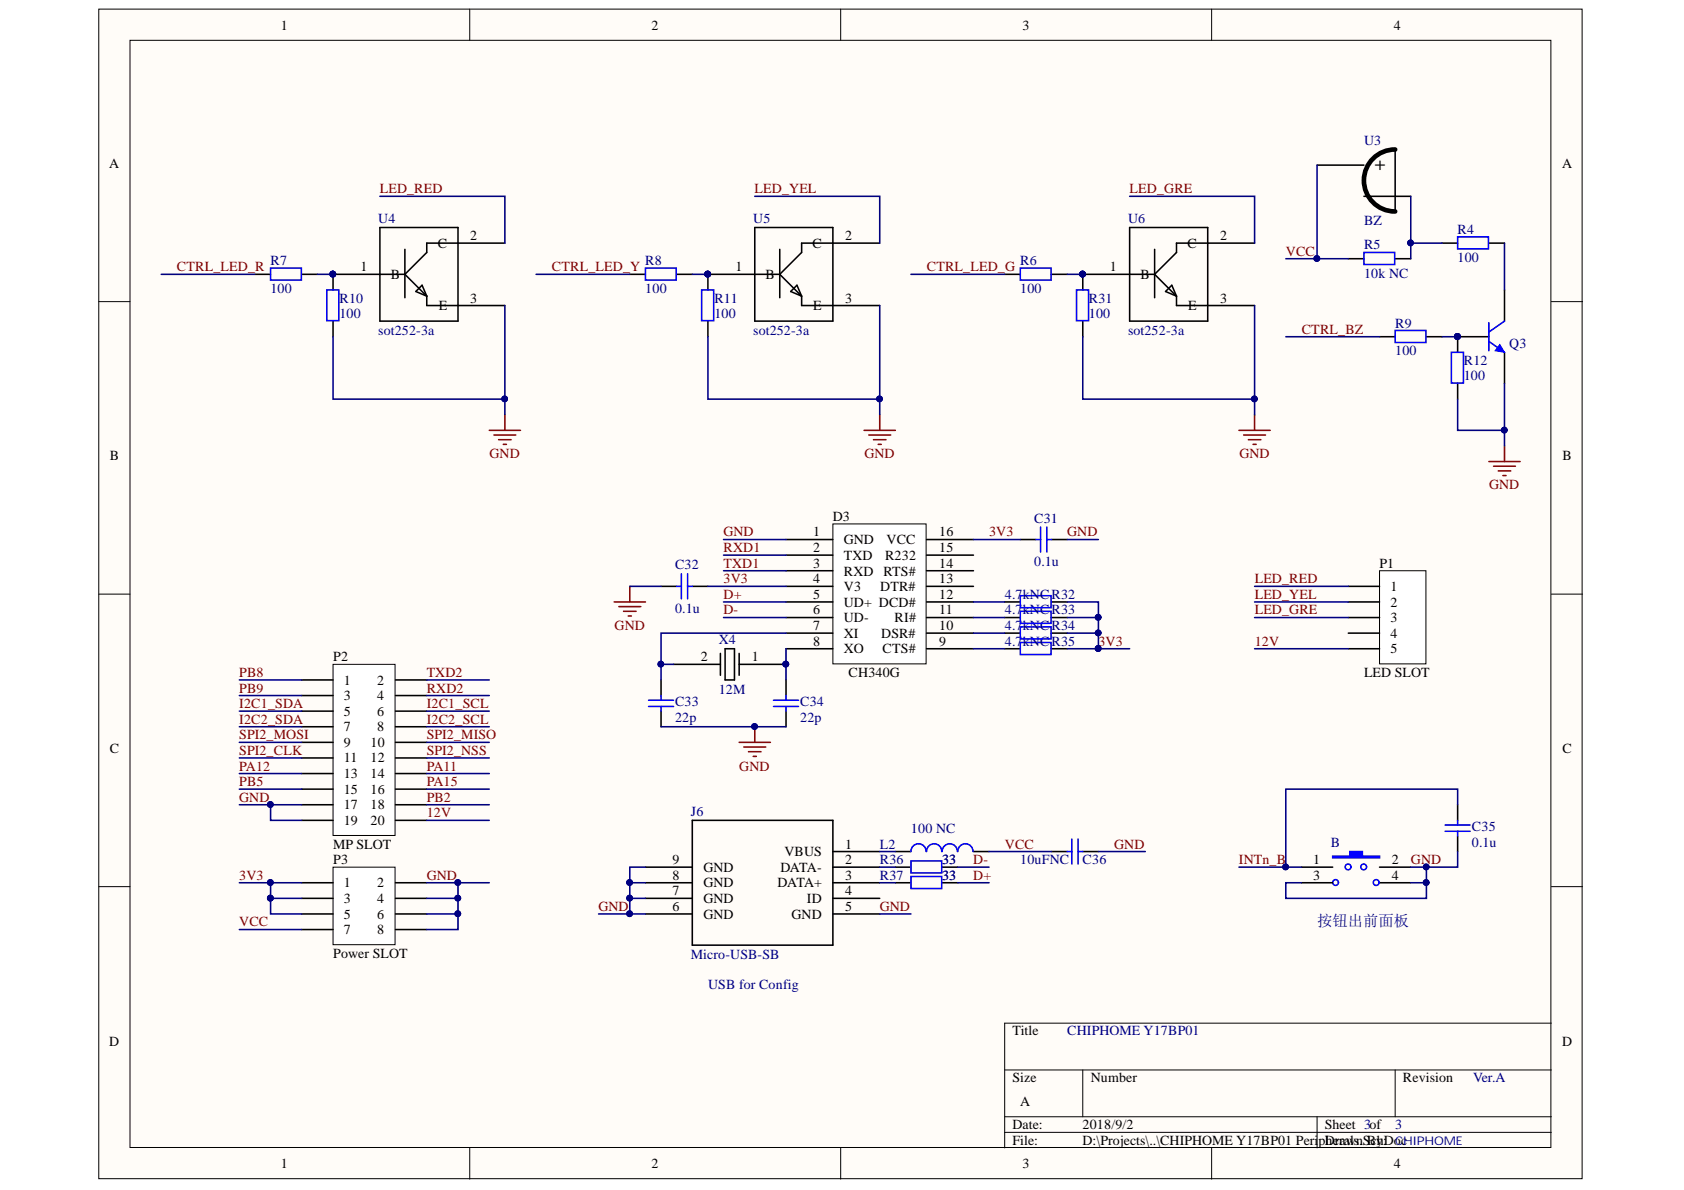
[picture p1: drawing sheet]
<svg xmlns="http://www.w3.org/2000/svg" width="297mm" height="210mm" viewBox="0 0 297 210" stroke-linecap="round" stroke-linejoin="round" font-family="sans-serif">
<defs><g id="words">
<text font-size="3.9" x="242.3" y="30.2">+</text>
<text font-size="2.7" fill="#000080" x="232.3" y="163.4">按钮出前面板</text>
<g font-size="2.5">
<text x="49.6" y="5.2">1</text>
<text x="114.9" y="5.2">2</text>
<text x="180.4" y="5.2">3</text>
<text x="245.8" y="5.2">4</text>
<text x="19.3" y="29.6">A</text>
<text x="275.5" y="29.6">A</text>
<text x="63.6" y="47.8">1</text>
<text x="77.2" y="43.8">C</text>
<text x="83" y="42.3">2</text>
<text x="129.7" y="47.8">1</text>
<text x="143.3" y="43.8">C</text>
<text x="149.1" y="42.3">2</text>
<text x="195.8" y="47.8">1</text>
<text x="209.5" y="43.8">C</text>
<text x="215.2" y="42.3">2</text>
<text x="68.9" y="49.2">B</text>
<text x="83" y="53.4">3</text>
<text x="135.1" y="49.2">B</text>
<text x="149.1" y="53.4">3</text>
<text x="201.2" y="49.2">B</text>
<text x="215.2" y="53.4">3</text>
<text x="77.4" y="54.7">E</text>
<text x="143.4" y="54.7">E</text>
<text x="209.6" y="54.7">E</text>
<text x="19.4" y="81.2">B</text>
<text x="275.6" y="81.2">B</text>
<text x="143.4" y="94.6">1</text>
<text x="146.9" y="91.9">D3</text>
<text x="148.8" y="96">GND</text>
<text x="156.4" y="96">VCC</text>
<text x="165.7" y="94.6">16</text>
<text x="143.4" y="97.4">2</text>
<text x="143.4" y="100.1">3</text>
<text x="148.8" y="98.8">TXD</text>
<text x="148.8" y="101.5">RXD</text>
<text x="155.9" y="101.5">RTS#</text>
<text x="156.1" y="98.8">R232</text>
<text x="165.7" y="100.1">14</text>
<text x="165.7" y="97.4">15</text>
<text x="243.3" y="100.1">P1</text>
<text x="143.4" y="102.9">4</text>
<text x="143.4" y="105.6">5</text>
<text x="148.8" y="104.2">V3</text>
<text x="148.8" y="107">UD+ DCD#</text>
<text x="155.3" y="104.2">DTR#</text>
<text x="165.7" y="105.6">12</text>
<text x="165.7" y="102.9">13</text>
<text x="245.2" y="104.2">1</text>
<text x="245.2" y="107">2</text>
<text x="143.4" y="108.4">6</text>
<text x="143.4" y="111.2">7</text>
<text x="143.4" y="113.9">8</text>
<text x="148.8" y="109.7">UD-</text>
<text x="148.8" y="112.5">XI</text>
<text x="155.4" y="112.5">DSR#</text>
<text x="157.8" y="109.7">RI#</text>
<text x="165.7" y="113.9">9</text>
<text x="165.7" y="111.2">10</text>
<text x="165.7" y="108.4">11</text>
<text x="245.2" y="109.7">3</text>
<text x="245.2" y="112.5">4</text>
<text x="58.8" y="116.7">P2</text>
<text x="123.6" y="116.7">2</text>
<text x="132.6" y="116.7">1</text>
<text x="148.8" y="115.2">XO</text>
<text x="149.7" y="119.4">CH340G</text>
<text x="155.7" y="115.2">CTS#</text>
<text x="240.6" y="119.4">LED SLOT</text>
<text x="245.2" y="115.2">5</text>
<text x="60.6" y="120.8">1</text>
<text x="60.6" y="123.5">3</text>
<text x="66.6" y="120.8">2</text>
<text x="66.6" y="123.5">4</text>
<text x="60.6" y="126.3">5</text>
<text x="60.6" y="129">7</text>
<text x="60.6" y="131.8">9</text>
<text x="65.4" y="131.8">10</text>
<text x="66.6" y="126.3">6</text>
<text x="66.6" y="129">8</text>
<text x="19.4" y="132.8">C</text>
<text x="60.6" y="134.5">11</text>
<text x="60.6" y="137.3">13</text>
<text x="65.4" y="134.5">12</text>
<text x="65.4" y="137.3">14</text>
<text x="275.6" y="132.8">C</text>
<text x="60.6" y="140.1">15</text>
<text x="60.6" y="142.8">17</text>
<text x="65.4" y="140.1">16</text>
<text x="65.4" y="142.8">18</text>
<text x="58.8" y="149.7">MP SLOT</text>
<text x="60.6" y="145.6">19</text>
<text x="65.4" y="145.6">20</text>
<text x="149.1" y="149.7">1</text>
<text x="58.8" y="152.4">P3</text>
<text x="118.6" y="155.2">8</text>
<text x="118.6" y="152.4">9</text>
<text x="124.1" y="153.8">GND</text>
<text x="137.7" y="153.8">DATA-</text>
<text x="138.4" y="151">VBUS</text>
<text x="149.1" y="152.4">2</text>
<text x="149.1" y="155.2">3</text>
<text x="231.6" y="152.4">1</text>
<text x="231.6" y="155.2">3</text>
<text x="245.5" y="152.4">2</text>
<text x="245.5" y="155.2">4</text>
<text x="60.6" y="156.5">1</text>
<text x="60.6" y="159.3">3</text>
<text x="66.6" y="156.5">2</text>
<text x="66.6" y="159.3">4</text>
<text x="118.6" y="160.7">6</text>
<text x="118.6" y="157.9">7</text>
<text x="124.1" y="159.3">GND</text>
<text x="124.1" y="156.5">GND</text>
<text x="137.2" y="156.5">DATA+</text>
<text x="142.3" y="159.3">ID</text>
<text x="149.1" y="157.9">4</text>
<text x="149.1" y="160.7">5</text>
<text x="60.6" y="162">5</text>
<text x="60.6" y="164.8">7</text>
<text x="66.6" y="162">6</text>
<text x="66.6" y="164.8">8</text>
<text x="124.1" y="162">GND</text>
<text x="139.6" y="162">GND</text>
<text x="58.8" y="169">Power SLOT</text>
<text x="19.3" y="184.4">D</text>
<text x="178.6" y="182.6">Title</text>
<text x="275.5" y="184.4">D</text>
<text x="178.6" y="190.9">Size</text>
<text x="192.4" y="190.9">Number</text>
<text x="247.4" y="190.9">Revision</text>
<text x="180" y="195.1">A</text>
<text x="178.6" y="199.2">Date:</text>
<text x="178.6" y="201.9">File:</text>
<text x="191" y="199.2">2018/9/2</text>
<text x="191" y="201.9">D:\Projects\..\CHIPHOME Y17BP01 PeripDrawn By:</text>
<text x="233.7" y="199.2">Sheet 3of</text>
<text x="233.8" y="201.9">herals.SchDoc</text>
<text x="49.6" y="206">1</text>
<text x="114.9" y="206">2</text>
<text x="180.4" y="206">3</text>
<text x="245.8" y="206">4</text>
</g>
<g font-size="2.5" fill="#000080">
<text x="240.6" y="25.6">U3</text>
<text x="66.7" y="39.4">U4</text>
<text x="132.9" y="39.4">U5</text>
<text x="199" y="39.4">U6</text>
<text x="240.6" y="39.6">BZ</text>
<text x="257.1" y="41.2">R4</text>
<text x="47.7" y="46.7">R7</text>
<text x="113.8" y="46.7">R8</text>
<text x="180" y="46.7">R6</text>
<text x="240.6" y="44">R5</text>
<text x="257.1" y="46.2">100</text>
<text x="47.7" y="51.7">100</text>
<text x="59.9" y="53.4">R10</text>
<text x="113.8" y="51.7">100</text>
<text x="126" y="53.4">R11</text>
<text x="180" y="51.7">100</text>
<text x="192.1" y="53.4">R31</text>
<text x="240.6" y="49">10k NC</text>
<text x="59.9" y="56.1">100</text>
<text x="66.7" y="59.1">sot252-3a</text>
<text x="126" y="56.1">100</text>
<text x="132.9" y="59.1">sot252-3a</text>
<text x="192.1" y="56.1">100</text>
<text x="199" y="59.1">sot252-3a</text>
<text x="246.1" y="57.8">R9</text>
<text x="246.1" y="62.7">100</text>
<text x="258.2" y="64.4">R12</text>
<text x="266.2" y="61.3">Q3</text>
<text x="258.2" y="67.1">100</text>
<text x="182.4" y="92.2">C31</text>
<text x="119.1" y="100.4">C32</text>
<text x="182.4" y="99.9">0.1u</text>
<text x="177.3" y="105.6">4.7</text>
<text x="180.4" y="105.6">kNC</text>
<text x="185.5" y="105.6">R32</text>
<text x="119.1" y="108.1">0.1u</text>
<text x="126.8" y="113.6">X4</text>
<text x="177.3" y="113.9">4.7</text>
<text x="177.3" y="111.2">4.7</text>
<text x="177.3" y="108.4">4.7</text>
<text x="180.4" y="113.9">kNC</text>
<text x="180.4" y="111.2">kNC</text>
<text x="180.4" y="108.4">kNC</text>
<text x="185.5" y="113.9">R35</text>
<text x="185.5" y="111.2">R34</text>
<text x="185.5" y="108.4">R33</text>
<text x="119.1" y="124.6">C33</text>
<text x="126.8" y="122.4">12M</text>
<text x="141.1" y="124.6">C34</text>
<text x="119.1" y="127.4">22p</text>
<text x="141.1" y="127.4">22p</text>
<text x="121.9" y="143.9">J6</text>
<text x="155.2" y="149.7">L2</text>
<text x="160.7" y="146.9">100 NC</text>
<text x="234.8" y="149.4">B</text>
<text x="259.6" y="146.7">C35</text>
<text x="259.6" y="149.4">0.1u</text>
<text x="155.2" y="152.4">R36</text>
<text x="155.2" y="155.2">R37</text>
<text x="166.2" y="152.4">33</text>
<text x="166.2" y="155.2">33</text>
<text x="180" y="152.4">10uFNC</text>
<text x="191" y="152.4">C36</text>
<text x="121.9" y="169.2">Micro-USB-SB</text>
<text x="124.9" y="174.5">USB for Config</text>
<text x="188.2" y="182.6">CHIPHOME Y17BP01</text>
<text x="259.9" y="190.9">Ver.A</text>
<text x="246.1" y="199.2">3</text>
</g>
<g font-size="2.5" fill="#800000">
<text x="67" y="34.1">LED_RED</text>
<text x="133.1" y="34.1">LED_YEL</text>
<text x="199.2" y="34.1">LED_GRE</text>
<text x="31.2" y="47.8">CTRL_LED_R</text>
<text x="97.3" y="47.8">CTRL_LED_Y</text>
<text x="163.5" y="47.8">CTRL_LED_G</text>
<text x="226.8" y="45.1">VCC</text>
<text x="229.6" y="58.9">CTRL_BZ</text>
<text x="86.3" y="80.8">GND</text>
<text x="152.5" y="80.8">GND</text>
<text x="218.6" y="80.8">GND</text>
<text x="262.7" y="86.3">GND</text>
<text x="127.6" y="94.6">GND</text>
<text x="174.5" y="94.6">3V3</text>
<text x="188.2" y="94.6">GND</text>
<text x="127.6" y="100.1">TXD1</text>
<text x="127.6" y="97.4">RXD1</text>
<text x="127.6" y="105.6">D+</text>
<text x="127.6" y="102.9">3V3</text>
<text x="221.3" y="102.9">LED_RED</text>
<text x="221.3" y="105.6">LED_YEL</text>
<text x="108.4" y="111.2">GND</text>
<text x="127.6" y="108.4">D-</text>
<text x="193.7" y="113.9">3V3</text>
<text x="221.3" y="108.4">LED_GRE</text>
<text x="221.3" y="113.9">12V</text>
<text x="42.2" y="119.4">PB8</text>
<text x="75.3" y="119.4">TXD2</text>
<text x="42.2" y="124.9">I2C1_SDA</text>
<text x="42.2" y="122.2">PB9</text>
<text x="75.3" y="122.2">RXD2</text>
<text x="75.3" y="124.9">I2C1_SCL</text>
<text x="42.2" y="127.6">I2C2_SDA</text>
<text x="42.2" y="130.4">SPI2_MOSI</text>
<text x="75.3" y="127.6">I2C2_SCL</text>
<text x="75.3" y="130.4">SPI2_MISO</text>
<text x="42.2" y="133.1">SPI2_CLK</text>
<text x="42.2" y="135.9">PA12</text>
<text x="75.3" y="133.1">SPI2_NSS</text>
<text x="75.3" y="135.9">PA11</text>
<text x="130.4" y="135.9">GND</text>
<text x="42.2" y="138.6">PB5</text>
<text x="42.2" y="141.4">GND</text>
<text x="75.3" y="138.6">PA15</text>
<text x="75.3" y="141.4">PB2</text>
<text x="75.3" y="144.1">12V</text>
<text x="177.3" y="149.7">VCC</text>
<text x="196.5" y="149.7">GND</text>
<text x="42.2" y="155.2">3V3</text>
<text x="75.3" y="155.2">GND</text>
<text x="171.7" y="152.4">D-</text>
<text x="171.7" y="155.2">D+</text>
<text x="218.5" y="152.4">INTn_B</text>
<text x="248.9" y="152.4">GND</text>
<text x="105.5" y="160.7">GND</text>
<text x="155.2" y="160.7">GND</text>
<text x="42.2" y="163.4">VCC</text>
</g>
<text font-size="2.1" fill="#000080" x="246.1" y="201.9">CHIPHOME</text>
</g></defs>
<g fill="#fffcf8" stroke="#000" stroke-width=".18">
<path d="M17.4 1.6h261.7v206.3h-261.7z"/>
<path d="M22.9 7.1h250.7v195.3h-250.7z"/>
</g>
<g fill="none" stroke="#000" stroke-width=".18">
<path d="M82.9 1.6v5.5M148.3 1.6v5.5M213.7 1.6v5.5M17.4 53.2h5.5M273.6 53.2h5.6M17.4 104.8h5.5M273.6 104.8h5.6M17.4 156.4h5.5M273.6 156.4h5.6M177.2 188.7h96.4M177.2 197h96.4M177.2 199.7h96.4"/>
<path d="M191 188.7v8.3M232.3 197v5.5M246.1 188.7v8.3M273.6 180.5h-96.4v22M82.9 202.5v5.5M148.3 202.5v5.5M213.7 202.5v5.5"/>
</g>
<path d="M243.3 59.4h2.8M251.6 59.4h2.8M262.6 59.4h-5.5v2.7M265.4 51.1v5.5M257.1 67.7v2.7M265.4 62.1v5.6" fill="none" stroke="#000" stroke-width=".28"/>
<circle cx="257.1" cy="59.4" r=".51" fill="#000080" stroke="#000080" stroke-width=".18"/>
<path d="M246.1 58.3h5.4v2.1h-5.4zM262.6 56.9v5M265.4 56.6l-2.8 2M256 62.1h2.1v5.5h-2.1zM262.6 60.2l2.8 1.9" fill="none" stroke="#00f" stroke-width=".28"/>
<path d="M265.4 78.7v2.7M262.6 81.4h5.5M263.4 82.2h3.9M264.3 83.1h2.2M265.1 83.9h.6" fill="none" stroke="#800000" stroke-width=".28"/>
<path d="M264.5 60.8l.9 1.3-1.7-.2z" fill="#00f"/>
<path d="M264.5 60.8l.9 1.3-1.7-.2z" fill="none" stroke="#00f" stroke-width=".18"/>
<g fill="#000080" stroke="#000080" stroke-width=".18">
<circle cx="257.1" cy="59.4" r=".51"/>
<circle cx="58.7" cy="48.3" r=".51"/>
<circle cx="124.8" cy="48.3" r=".51"/>
</g>
<path d="M45 48.4h2.7M53.2 48.4h2.8M58.7 48.4v2.7M58.7 56.6v2.8M111.1 48.4h2.7M119.4 48.4h2.7M124.9 48.4v2.7M124.9 56.6v2.8" fill="none" stroke="#000" stroke-width=".28"/>
<path d="M47.7 47.3h5.5v2.1h-5.5zM57.6 51.1h2.2v5.5h-2.2zM113.8 47.3h5.5v2.1h-5.5zM123.8 51.1h2.1v5.5h-2.1z" fill="none" stroke="#00f" stroke-width=".28"/>
<path d="M86.3 75.9h5.5M87.1 76.7h3.9M88 77.6h2.2M88.8 78.4h.5M89.1 73.2v2.7" fill="none" stroke="#800000" stroke-width=".28"/>
<path d="M58.7 153h11v13.6h-11z" fill="#fff" stroke="#000" stroke-width=".18"/>
<path d="M177.2 48.4h2.8M185.5 48.4h2.7M191 48.4v2.7M191 56.6v2.8M53.2 155.7h5.5M53.2 158.5h5.5M69.8 155.7h5.5M69.8 158.5h5.5M53.2 161.2h5.5M53.2 164h5.5M69.8 161.2h5.5M69.8 164h5.5" fill="none" stroke="#000" stroke-width=".28"/>
<circle cx="190.9" cy="48.3" r=".51" fill="#000080" stroke="#000080" stroke-width=".18"/>
<path d="M180 47.3h5.4v2.1h-5.4zM189.9 51.1h2.1v5.5h-2.1z" fill="none" stroke="#00f" stroke-width=".28"/>
<path d="M146.9 92.4h16.5v24.7h-16.5z" fill="#fff" stroke="#000" stroke-width=".18"/>
<g fill="none" stroke="#000" stroke-width=".28">
<path d="M138.6 95.2h8.3M138.6 97.9h8.3M163.4 95.2h8.3M163.4 97.9h8.3M180 95.2h2.7M185.5 95.2h2.7M116.6 103.4h2.8M116.6 119.9v2.8M118.8 117.2h8.3M122.1 103.4h2.8M127.1 115.3v3.8M127.9 114.4h1.7v5.5h-1.7z"/>
<path d="M130.4 117.2h8.2M130.4 115.3v3.8M138.6 100.7h8.3M138.6 103.4h8.3M138.6 106.2h8.3M138.6 108.9h8.3M138.6 111.7h8.3M138.6 114.4h8.3M138.6 119.9v2.8M163.4 100.7h8.3M163.4 103.4h8.3M163.4 106.2h8.3"/>
<path d="M163.4 108.9h8.3M163.4 111.7h8.3M163.4 114.4h8.3M177.2 106.2h2.8M177.2 108.9h2.8M177.2 111.7h2.8M177.2 114.4h2.8M185.5 106.2h2.7M185.5 108.9h2.7M185.5 111.7h2.7M185.5 114.4h2.7M116.6 125.4v2.8"/>
<path d="M138.6 125.4v2.8"/>
</g>
<g fill="none" stroke="#00f" stroke-width=".28">
<path d="M182.7 95.2h.9M183.6 93v4.4M184.7 93v4.4M184.7 95.2h.8M119.4 103.4h.8M120.2 101.2v4.4M121.3 101.2v4.4M121.3 103.4h.8M180 113.3h5.4v2.1h-5.4zM180 110.6h5.4v2.1h-5.4zM180 107.8h5.4v2.1h-5.4zM180 105.1h5.4v2.1h-5.4z"/>
<path d="M114.4 124.6h4.4M114.4 123.5h4.4M116.6 122.7v.8M116.6 124.6v.8M136.4 124.6h4.4M136.4 123.5h4.4M138.6 122.7v.8M138.6 124.6v.8"/>
</g>
<path d="M108.3 106.2h5.5M109.2 107h3.8M110 107.8h2.2M110.8 108.7h.6M111.1 103.4v2.8M130.4 130.9h5.5M131.2 131.8h3.9M132 132.6h2.2M132.9 133.4h.5M133.1 128.2v2.7" fill="none" stroke="#800000" stroke-width=".28"/>
<g fill="#000080" stroke="#000080" stroke-width=".18">
<circle cx="133.1" cy="128.1" r=".51"/>
<circle cx="138.6" cy="117.1" r=".51"/>
<circle cx="193.7" cy="114.4" r=".51"/>
</g>
<path d="M58.7 117.2h11v30.2h-11z" fill="#fff" stroke="#000" stroke-width=".18"/>
<g fill="none" stroke="#000" stroke-width=".28">
<path d="M237.8 45.6h2.8M246.1 45.6h2.7M254.4 42.9h2.7M262.6 42.9h2.8M53.2 119.9h5.5M69.8 119.9h5.5M53.2 122.7h5.5M53.2 125.4h5.5M53.2 128.2h5.5M53.2 130.9h5.5M53.2 133.7h5.5M53.2 136.4h5.5"/>
<path d="M53.2 139.2h5.5M69.8 122.7h5.5M69.8 125.4h5.5M69.8 128.2h5.5M69.8 130.9h5.5M69.8 133.7h5.5M69.8 136.4h5.5M69.8 139.2h5.5M53.2 141.9h5.5M53.2 144.7h5.5M69.8 141.9h5.5M69.8 144.7h5.5"/>
<path d="M257.1 141.9v2.8M257.1 147.5v2.7"/>
</g>
<path d="M240.6 44.5h5.4v2.2h-5.4zM257.1 41.8h5.4v2.1h-5.4zM254.9 145.5h4.4M254.9 146.6h4.4M257.1 144.7v.8M257.1 146.6v.9" fill="none" stroke="#00f" stroke-width=".28"/>
<path d="M243.3 100.7h8.2v16.4h-8.2z" fill="#fff" stroke="#000" stroke-width=".18"/>
<g fill="none" stroke="#000" stroke-width=".28">
<path d="M232.3 29.1h8.3M240.6 34.6h8.2M246.1 26.4v11M58.7 48.4h12.7M67 40.1h13.8v16.5h-13.8zM71.4 44v8.5M71.4 48.4l3.9 3.8M73.3 51.4l1.2-1.1 .8 1.9zM75.3 52.2v1.7h13.8M89.1 42.9h-13.8v1.6l-3.9 3.9M124.9 48.4h12.6M133.1 40.1h13.8v16.5h-13.8z"/>
<path d="M137.5 44v8.5M137.5 48.4l3.9 3.8M139.5 51.4l1.1-1.1 .8 1.9zM141.4 52.2v1.7h13.8M155.2 42.9h-13.8v1.6l-3.9 3.9M191 48.4h12.7M199.3 40.1h13.7v16.5h-13.7zM203.7 44v8.5M203.7 48.4l3.8 3.8M205.6 51.4l1.1-1.1 .8 1.9zM207.5 52.2v1.7h13.8M221.3 42.9h-13.8v1.6l-3.8 3.9"/>
<path d="M237.8 103.4h5.5M237.8 106.2h5.5M237.8 108.9h5.5M237.8 111.7h5.5M237.8 114.4h5.5M113.8 153h8.3M113.8 155.7h8.3M113.8 158.5h8.3M122.1 144.7h24.8v22h-24.8zM146.9 150.2h8.3M146.9 153h8.3M146.9 155.7h8.3"/>
<path d="M146.9 158.5h8.3M157.9 150.2h2.8M157.9 153h2.8M157.9 155.7h2.8M166.2 153h2.7M166.2 155.7h2.7M171.7 150.2h2.8M185.5 150.2h2.7M191 150.2h2.7M229.6 153h5.5M243.3 153h5.5M113.8 161.2h8.3"/>
<path d="M146.9 161.2h8.3"/>
</g>
<path d="M246.1 26.4a5.5 5.5 0 0 0-5.5 5.4 5.5 5.5 0 0 0 5.5 5.5" fill="none" stroke="#000" stroke-width=".83"/>
<g fill="#000080" stroke="#000080" stroke-width=".18">
<circle cx="58.7" cy="48.3" r=".51"/>
<circle cx="190.9" cy="48.3" r=".51"/>
<circle cx="124.8" cy="48.3" r=".51"/>
</g>
<path d="M152.4 75.9h5.5M153.2 76.7h3.9M154.1 77.6h2.2M154.9 78.4h.5M155.2 73.2v2.7M218.5 75.9h5.6M219.4 76.7h3.8M220.2 77.6h2.2M221 78.4h.6M221.3 73.2v2.7" fill="none" stroke="#800000" stroke-width=".28"/>
<path d="M160.7 151.9h5.4v2.1h-5.4zM160.7 154.6h5.4v2.1h-5.4zM163.4 150.2a1.34 1.34 0 0 0-1.4-1.4 1.34 1.34 0 0 0-1.3 1.4M166.1 150.2a1.34 1.34 0 0 0-1.3-1.4 1.34 1.34 0 0 0-1.4 1.4M168.9 150.2a1.34 1.34 0 0 0-1.4-1.4 1.34 1.34 0 0 0-1.3 1.4M171.6 150.2a1.34 1.34 0 0 0-1.3-1.4 1.34 1.34 0 0 0-1.4 1.4M188.2 150.2h.9M189.1 148v4.4M190.2 148v4.4M190.2 150.2h.8" fill="none" stroke="#00f" stroke-width=".28"/>
<path d="M235.1 151h3v-.8h2.2v.8h3v.3h-8.2z" fill-rule="evenodd" fill="#00f"/>
<g fill="none" stroke="#00f" stroke-width=".28">
<path d="M235.1 151h3v-.8h2.2v.8h3v.3h-8.2z"/>
<circle cx="235.6" cy="155.7" r=".51"/>
<circle cx="237.8" cy="152.9" r=".51"/>
<circle cx="240.5" cy="152.9" r=".51"/>
<circle cx="242.7" cy="155.7" r=".51"/>
</g>
<path d="M229.6 155.7h5.5M243.3 155.7h5.5" fill="none" stroke="#000" stroke-width=".28"/>
<g fill="none" stroke="#000080" stroke-width=".28">
<path d="M67 34.6h22.1v8.3M133.1 34.6h22.1v8.3M199.3 34.6h22v8.3M232.3 29.1v16.5h-5.5M248.8 34.6v11M28.4 48.4h16.6M56 48.4h2.7M58.7 59.4v11h30.4v2.8M89.1 53.9v16.5M94.6 48.4h16.5M122.1 48.4h2.8M155.2 53.9v16.5h-30.3v-11"/>
<path d="M160.7 48.4h16.5M188.2 48.4h2.8M221.3 53.9v16.5h-30.3v-11M226.8 59.4h16.5M232.3 45.6h5.5M248.8 42.9h5.6M254.4 59.4h2.7M265.4 42.9v8.2M155.2 70.4v2.8M221.3 70.4v2.8M257.1 70.4v5.5h8.3M265.4 67.7v11"/>
<path d="M127.6 95.2h11M127.6 97.9h11M171.7 95.2h8.3M188.2 95.2h5.5M42.2 119.9h11M75.3 119.9h11M111.1 103.4h5.5M116.6 117.2h2.2M124.9 103.4h13.7M127.6 100.7h11M127.6 106.2h11M127.6 108.9h11"/>
<path d="M138.6 114.4v5.5M138.6 111.7h-22v8.2M171.7 106.2h5.5M171.7 108.9h5.5M171.7 111.7h5.5M171.7 114.4h5.5M188.2 106.2h5.5v8.2h-5.5M188.2 108.9h5.5M188.2 111.7h5.5M193.7 114.4h5.6M221.3 103.4h16.5M221.3 106.2h16.5"/>
<path d="M221.3 108.9h16.5M221.3 114.4h16.5M42.2 122.7h11M42.2 125.4h11M42.2 128.2h11M42.2 130.9h11M42.2 133.7h11M42.2 136.4h11M42.2 139.2h11M75.3 122.7h11M75.3 125.4h11M75.3 128.2h11"/>
<path d="M75.3 130.9h11M75.3 133.7h11M75.3 136.4h11M75.3 139.2h11M116.6 128.2h22M42.2 155.7h11M42.2 141.9h11M47.7 158.5v2.7h5.5M47.7 141.9v2.8h5.5M47.7 158.5h5.5M47.7 155.7v2.8M75.3 155.7h11"/>
<path d="M75.3 158.5h5.5M75.3 141.9h11M75.3 144.7h11M80.8 155.7v8.3h-5.5M111.1 158.5h2.7M111.1 155.7h2.7M113.8 153h-2.7v8.2M155.2 153h2.7M155.2 155.7h2.7M155.2 150.2h2.7M168.9 153h5.6M168.9 155.7h5.6"/>
<path d="M174.5 150.2h11M193.7 150.2h8.3M218.5 153h11.1M248.8 155.7h2.8M251.6 153v5.5h-24.8v-2.8h2.8M257.1 141.9v-2.7h-30.3v13.8M257.1 150.2v2.8h-8.3M42.2 164h11M75.3 161.2h5.5M105.6 161.2h8.2M155.2 161.2h5.5"/>
</g>
<g fill="#000080" stroke="#000080" stroke-width=".18">
<circle cx="265.3" cy="75.9" r=".51"/>
<circle cx="257.1" cy="59.4" r=".51"/>
<circle cx="58.7" cy="48.3" r=".51"/>
<circle cx="124.8" cy="48.3" r=".51"/>
<circle cx="226.8" cy="152.9" r=".51"/>
<circle cx="47.7" cy="158.4" r=".51"/>
<circle cx="80.7" cy="158.4" r=".51"/>
<circle cx="80.7" cy="161.2" r=".51"/>
<circle cx="47.7" cy="155.7" r=".51"/>
<circle cx="80.7" cy="155.7" r=".51"/>
<circle cx="47.7" cy="141.9" r=".51"/>
<circle cx="190.9" cy="48.3" r=".51"/>
<circle cx="251.6" cy="152.9" r=".51"/>
<circle cx="138.6" cy="117.1" r=".51"/>
<circle cx="116.6" cy="117.1" r=".51"/>
<circle cx="133.1" cy="128.1" r=".51"/>
<circle cx="193.7" cy="108.9" r=".51"/>
<circle cx="193.7" cy="111.6" r=".51"/>
<circle cx="193.7" cy="114.4" r=".51"/>
<circle cx="248.8" cy="42.8" r=".51"/>
<circle cx="232.3" cy="45.6" r=".51"/>
<circle cx="89" cy="70.4" r=".51"/>
<circle cx="221.3" cy="70.4" r=".51"/>
<circle cx="155.1" cy="70.4" r=".51"/>
<circle cx="111.1" cy="161.2" r=".51"/>
<circle cx="111.1" cy="155.7" r=".51"/>
<circle cx="111.1" cy="158.4" r=".51"/>
<circle cx="251.6" cy="155.7" r=".51"/>
</g>
<use href="#words"/>
</svg>
